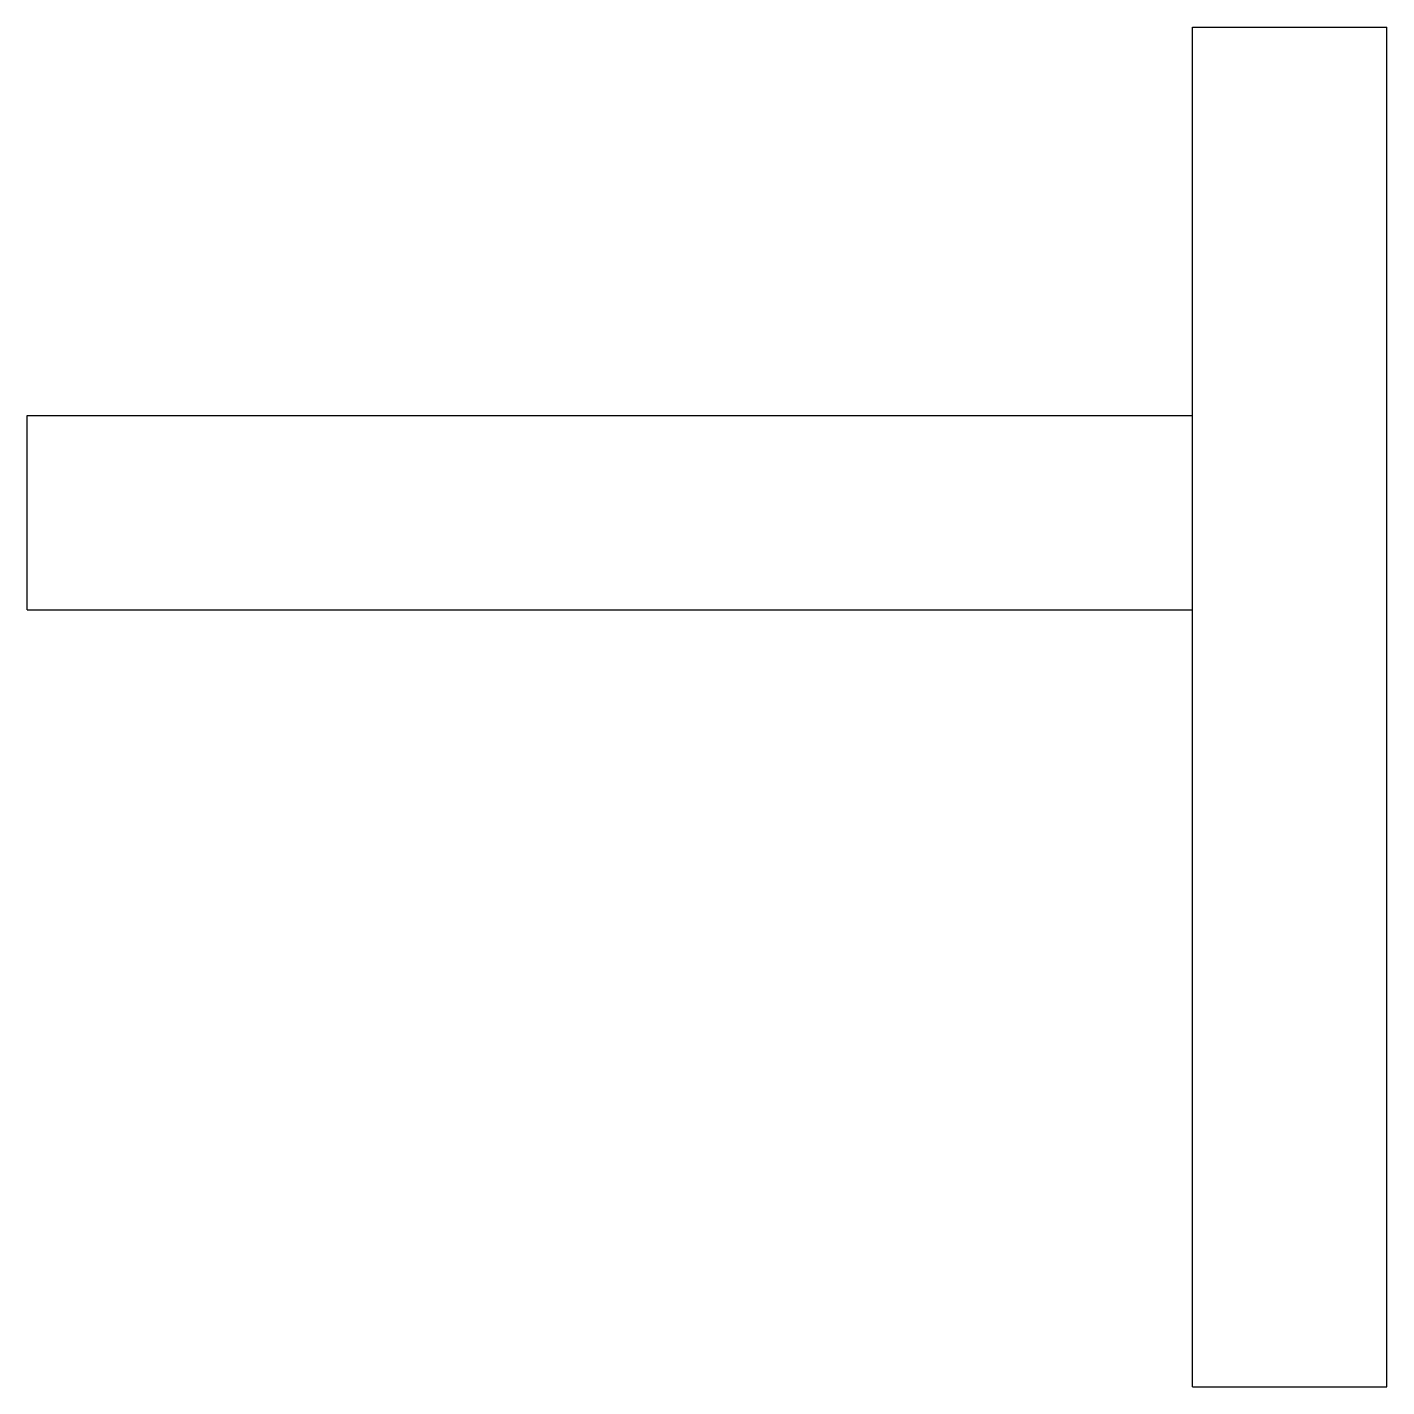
# Model space of a CAD drawing. Extents: x 70.622 to 70.692, y 424.3884 to 424.4584.
import ezdxf

# ---------------------------------------------------------------- set-up
doc = ezdxf.new("R2010")
doc.units = 0
doc.header["$MEASUREMENT"] = 0
doc.layers.add('LBA', color=1, linetype='CONTINUOUS')

msp = doc.modelspace()

# ---------------------------------------------------------------- linework, layer by layer
at = {"layer": 'LBA'}
for p, q in [((70.682048, 424.388404), (70.682048, 424.458404)), ((70.682048, 424.458404), (70.692048, 424.458404)), ((70.692048, 424.388404), (70.692048, 424.458404)), ((70.622048, 424.438404), (70.682048, 424.438404)), ((70.622048, 424.428404), (70.622048, 424.438404)), ((70.622048, 424.428404), (70.682048, 424.428404)), ((70.682048, 424.388404), (70.692048, 424.388404))]:
    msp.add_line(p, q, dxfattribs=at)

doc.saveas('drawing.dxf')
